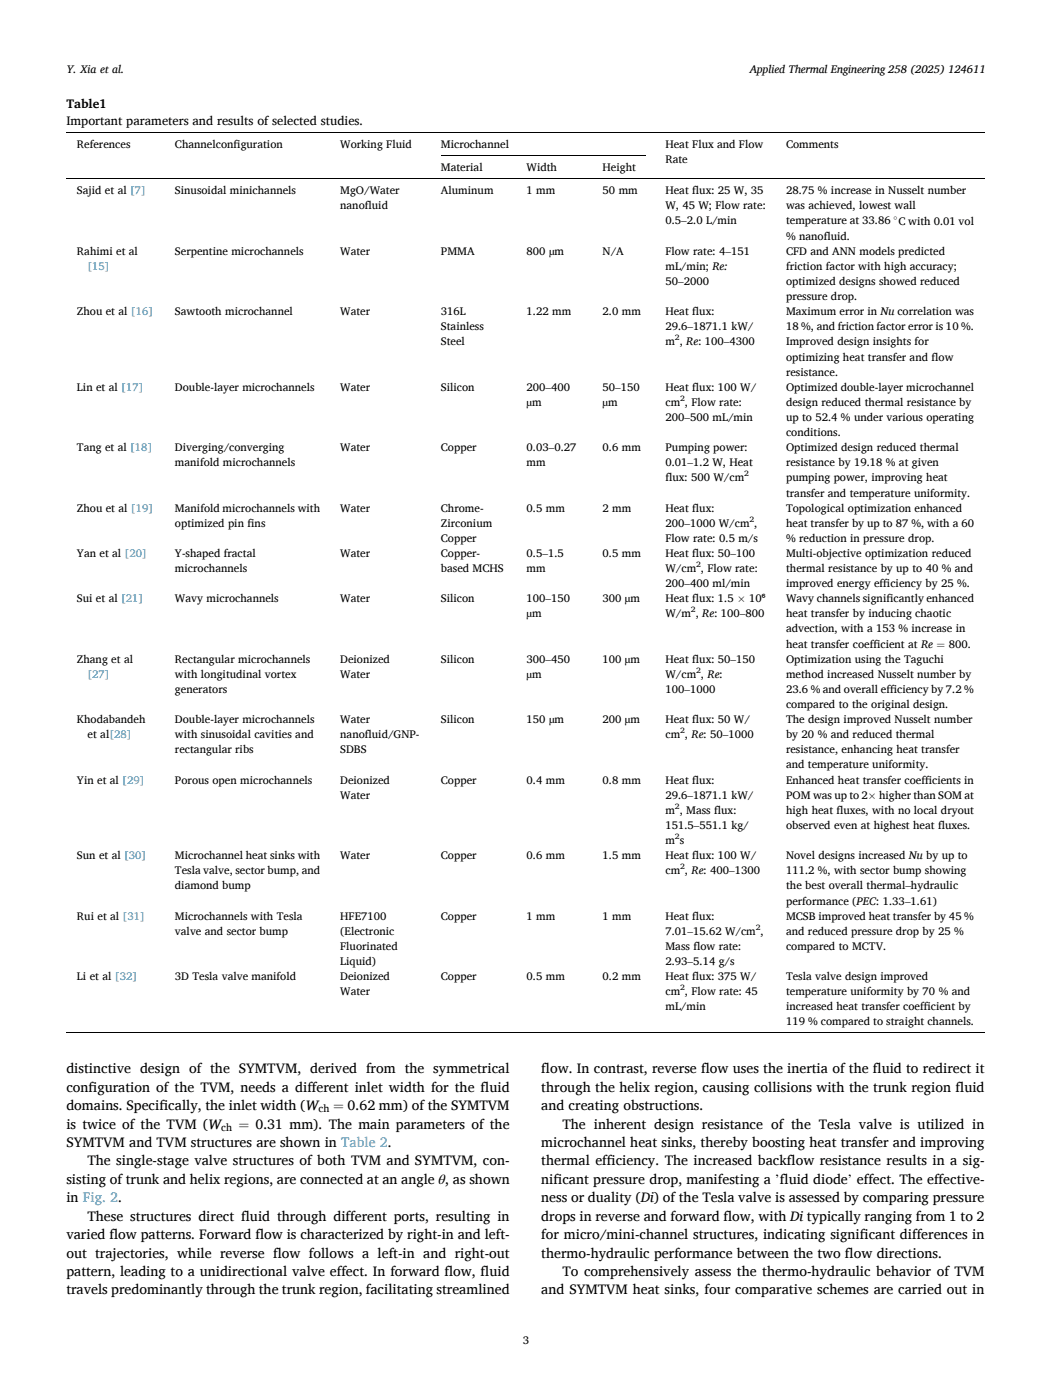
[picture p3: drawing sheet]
<svg xmlns="http://www.w3.org/2000/svg" width="210mm" height="280mm" viewBox="0 0 210 280" stroke-linecap="round" stroke-linejoin="round" font-family="sans-serif">
<defs><g id="words">
<g font-size="2.8">
<text x="13.3" y="214.6">distinctive design of the SYMTVM, derived from the symmetrical</text>
<text x="108.2" y="214.6">f</text>
<text x="108.2" y="214.6">low. In contrast, reverse f</text>
<text x="140.1" y="214.6">low uses the inertia of the f</text>
<text x="174.4" y="214.6">luid to redirect it</text>
<text x="13.3" y="218.3">conf</text>
<text x="13.3" y="222">domains. Specif</text>
<text x="17.7" y="218.3">iguration of the TVM, needs a different inlet width for the f</text>
<text x="31.9" y="222">ically, the inlet width (W</text>
<text x="96" y="218.3">luid</text>
<text x="108.2" y="218.3">through the helix region, causing collisions with the trunk region f</text>
<text x="190.9" y="218.3">luid</text>
<text x="13.3" y="225.7">is twice of the TVM (W</text>
<text x="47.6" y="225.7">= 0.31 mm). The main parameters of the</text>
<text x="66.6" y="222">= 0.62 mm) of the SYMTVM</text>
<text x="108.2" y="222">and creating obstructions.</text>
<text x="112.4" y="225.7">The inherent design resistance of the Tesla valve is utilized in</text>
<text x="13.3" y="229.4">SYMTVM and TVM structures are shown in Table 2.</text>
<text x="17.5" y="233.1">The single-stage valve structures of both TVM and SYMTVM, con-</text>
<text x="108.2" y="229.4">microchannel heat sinks, thereby boosting heat transfer and improving</text>
<text x="108.2" y="233.1">thermal eff</text>
<text x="121.3" y="233.1">iciency. The increased backf</text>
<text x="157.2" y="233.1">low resistance results in a sig-</text>
<text x="13.3" y="236.8">sisting of trunk and helix regions, are connected at an angle θ, as shown</text>
<text x="108.2" y="236.8">nif</text>
<text x="110.6" y="236.8">icant pressure drop, manifesting a ’f</text>
<text x="155.8" y="236.8">luid diode’ effect. The effective-</text>
<text x="13.3" y="240.5">in Fig. 2.</text>
<text x="17.5" y="244.1">These structures direct f</text>
<text x="48.2" y="244.1">luid through different ports, resulting in</text>
<text x="108.2" y="240.5">ness or duality (Di) of the Tesla valve is assessed by comparing pressure</text>
<text x="108.2" y="244.1">drops in reverse and forward f</text>
<text x="144.5" y="244.1">low, with Di typically ranging from 1 to 2</text>
<text x="13.3" y="247.8">varied f</text>
<text x="13.3" y="251.5">out trajectories, while reverse f</text>
<text x="21.9" y="247.8">low patterns. Forward f</text>
<text x="51" y="247.8">low is characterized by right-in and left-</text>
<text x="54.6" y="251.5">low follows a left-in and right-out</text>
<text x="108.2" y="247.8">for micro/mini-channel structures, indicating signif</text>
<text x="108.2" y="251.5">thermo-hydraulic performance between the two f</text>
<text x="168.8" y="251.5">low directions.</text>
<text x="171.8" y="247.8">icant differences in</text>
<text x="13.3" y="255.2">pattern, leading to a unidirectional valve effect. In forward f</text>
<text x="88.8" y="255.2">low, f</text>
<text x="96" y="255.2">luid</text>
<text x="112.4" y="255.2">To comprehensively assess the thermo-hydraulic behavior of TVM</text>
<text x="13.3" y="258.9">travels predominantly through the trunk region, facilitating streamlined</text>
<text x="108.2" y="258.9">and SYMTVM heat sinks, four comparative schemes are carried out in</text>
</g>
<g font-size="2.5">
<text x="13.3" y="21.6">Table1</text>
<text x="13.3" y="24.9">Important parameters and results of selected studies.</text>
</g>
<g font-size="2.2">
<text x="13.3" y="14.6">Y. Xia et al.</text>
<text x="149.8" y="14.6">Applied Thermal Engineering 258 (2025) 124611</text>
<text x="15.4" y="29.6">References</text>
<text x="35" y="29.6">Channelconf</text>
<text x="46.7" y="29.6">iguration</text>
<text x="68" y="29.6">Working Fluid</text>
<text x="88.1" y="29.6">Microchannel</text>
<text x="133" y="29.6">Heat Flux and Flow</text>
<text x="157.1" y="29.6">Comments</text>
<text x="88.1" y="34.2">Material</text>
<text x="105.2" y="34.2">Width</text>
<text x="120.4" y="34.2">Height</text>
<text x="133" y="32.6">Rate</text>
<text x="15.4" y="38.8">Sajid et al [7]</text>
<text x="35" y="38.8">Sinusoidal minichannels</text>
<text x="68" y="38.8">MgO/Water</text>
<text x="68" y="41.9">nanof</text>
<text x="72.9" y="41.9">luid</text>
<text x="88.1" y="38.8">Aluminum</text>
<text x="105.2" y="38.8">1 mm</text>
<text x="120.4" y="38.8">50 mm</text>
<text x="133" y="38.8">Heat f</text>
<text x="133" y="41.9">W, 45 W; Flow rate:</text>
<text x="138.3" y="38.8">lux: 25 W, 35</text>
<text x="157.1" y="38.8">28.75 % increase in Nusselt number</text>
<text x="157.1" y="41.9">was achieved, lowest wall</text>
<text x="133" y="44.9">0.5–2.0 L/min</text>
<text x="157.1" y="44.9">temperature at 33.86 C with 0.01 vol</text>
<text x="157.1" y="47.9">% nanof</text>
<text x="164.6" y="47.9">luid.</text>
<text x="15.4" y="50.9">Rahimi et al</text>
<text x="35" y="50.9">Serpentine microchannels</text>
<text x="68" y="50.9">Water</text>
<text x="88.1" y="50.9">PMMA</text>
<text x="105.2" y="50.9">800 µm</text>
<text x="120.4" y="50.9">N/A</text>
<text x="133" y="50.9">Flow rate: 4–151</text>
<text x="133" y="54">mL/min; Re:</text>
<text x="157.1" y="50.9">CFD and ANN models predicted</text>
<text x="157.1" y="54">friction factor with high accuracy;</text>
<text x="133" y="57">50–2000</text>
<text x="157.1" y="57">optimized designs showed reduced</text>
<text x="157.1" y="60">pressure drop.</text>
<text x="15.4" y="63">Zhou et al [16]</text>
<text x="35" y="63">Sawtooth microchannel</text>
<text x="68" y="63">Water</text>
<text x="88.1" y="63">316L</text>
<text x="105.2" y="63">1.22 mm</text>
<text x="120.4" y="63">2.0 mm</text>
<text x="133" y="63">Heat f</text>
<text x="138.3" y="63">lux:</text>
<text x="157.1" y="63">Maximum error in Nu correlation was</text>
<text x="88.1" y="66.1">Stainless</text>
<text x="88.1" y="69.1">Steel</text>
<text x="133" y="66.1">29.6–1871.1 kW/</text>
<text x="133" y="69.1">m , Re: 100–4300</text>
<text x="157.1" y="66.1">18 %, and friction factor error is 10 %.</text>
<text x="157.1" y="69.1">Improved design insights for</text>
<text x="157.1" y="72.1">optimizing heat transfer and f</text>
<text x="157.1" y="75.1">resistance.</text>
<text x="186.1" y="72.1">low</text>
<text x="15.4" y="78.1">Lin et al [17]</text>
<text x="35" y="78.1">Double-layer microchannels</text>
<text x="68" y="78.1">Water</text>
<text x="88.1" y="78.1">Silicon</text>
<text x="105.2" y="78.1">200–400</text>
<text x="105.2" y="81.2">µm</text>
<text x="120.4" y="78.1">50–150</text>
<text x="120.4" y="81.2">µm</text>
<text x="133" y="78.1">Heat f</text>
<text x="133" y="81.2">cm , Flow rate:</text>
<text x="138.3" y="78.1">lux: 100 W/</text>
<text x="157.1" y="78.1">Optimized double-layer microchannel</text>
<text x="157.1" y="81.2">design reduced thermal resistance by</text>
<text x="133" y="84.2">200–500 mL/min</text>
<text x="157.1" y="84.2">up to 52.4 % under various operating</text>
<text x="157.1" y="87.2">conditions.</text>
<text x="15.4" y="90.2">Tang et al [18]</text>
<text x="35" y="90.2">Diverging/converging</text>
<text x="35" y="93.3">manifold microchannels</text>
<text x="68" y="90.2">Water</text>
<text x="88.1" y="90.2">Copper</text>
<text x="105.2" y="90.2">0.03–0.27</text>
<text x="105.2" y="93.3">mm</text>
<text x="120.4" y="90.2">0.6 mm</text>
<text x="133" y="90.2">Pumping power:</text>
<text x="133" y="93.3">0.01–1.2 W, Heat</text>
<text x="157.1" y="90.2">Optimized design reduced thermal</text>
<text x="157.1" y="93.3">resistance by 19.18 % at given</text>
<text x="133" y="96.3">f</text>
<text x="133" y="96.3">lux: 500 W/cm</text>
<text x="157.1" y="96.3">pumping power, improving heat</text>
<text x="157.1" y="99.3">transfer and temperature uniformity.</text>
<text x="15.4" y="102.3">Zhou et al [19]</text>
<text x="35" y="102.3">Manifold microchannels with</text>
<text x="35" y="105.3">optimized pin f</text>
<text x="49.5" y="105.3">ins</text>
<text x="68" y="102.3">Water</text>
<text x="88.1" y="102.3">Chrome-</text>
<text x="88.1" y="105.3">Zirconium</text>
<text x="105.2" y="102.3">0.5 mm</text>
<text x="120.4" y="102.3">2 mm</text>
<text x="133" y="102.3">Heat f</text>
<text x="133" y="105.3">200–1000 W/cm ,</text>
<text x="138.3" y="102.3">lux:</text>
<text x="157.1" y="102.3">Topological optimization enhanced</text>
<text x="157.1" y="105.3">heat transfer by up to 87 %, with a 60</text>
<text x="15.4" y="111.4">Yan et al [20]</text>
<text x="35" y="111.4">Y-shaped fractal</text>
<text x="68" y="111.4">Water</text>
<text x="88.1" y="108.4">Copper</text>
<text x="88.1" y="111.4">Copper-</text>
<text x="105.2" y="111.4">0.5–1.5</text>
<text x="120.4" y="111.4">0.5 mm</text>
<text x="133" y="108.4">Flow rate: 0.5 m/s</text>
<text x="133" y="111.4">Heat f</text>
<text x="138.3" y="111.4">lux: 50–100</text>
<text x="157.1" y="111.4">Multi-objective optimization reduced</text>
<text x="157.1" y="108.4">% reduction in pressure drop.</text>
<text x="35" y="114.4">microchannels</text>
<text x="88.1" y="114.4">based MCHS</text>
<text x="105.2" y="114.4">mm</text>
<text x="133" y="117.4">200–400 ml/min</text>
<text x="133" y="114.4">W/cm , Flow rate:</text>
<text x="157.1" y="114.4">thermal resistance by up to 40 % and</text>
<text x="157.1" y="117.4">improved energy eff</text>
<text x="176.5" y="117.4">iciency by 25 %.</text>
<text x="15.4" y="120.5">Sui et al [21]</text>
<text x="35" y="120.5">Wavy microchannels</text>
<text x="68" y="120.5">Water</text>
<text x="88.1" y="120.5">Silicon</text>
<text x="105.2" y="120.5">100–150</text>
<text x="105.2" y="123.5">µm</text>
<text x="120.4" y="120.5">300 µm</text>
<text x="133" y="120.5">Heat f</text>
<text x="133" y="123.5">W/m , Re: 100–800</text>
<text x="138.3" y="120.5">lux: 1.5 × 10⁶</text>
<text x="157.1" y="120.5">Wavy channels signif</text>
<text x="157.1" y="123.5">heat transfer by inducing chaotic</text>
<text x="177.1" y="120.5">icantly enhanced</text>
<text x="157.1" y="126.5">advection, with a 153 % increase in</text>
<text x="157.1" y="129.5">heat transfer coeff</text>
<text x="174.5" y="129.5">icient at Re = 800.</text>
<text x="15.4" y="132.5">Zhang et al</text>
<text x="35" y="132.5">Rectangular microchannels</text>
<text x="35" y="135.6">with longitudinal vortex</text>
<text x="68" y="132.5">Deionized</text>
<text x="68" y="135.6">Water</text>
<text x="88.1" y="132.5">Silicon</text>
<text x="105.2" y="132.5">300–450</text>
<text x="105.2" y="135.6">µm</text>
<text x="120.4" y="132.5">100 µm</text>
<text x="133" y="132.5">Heat f</text>
<text x="133" y="135.6">W/cm , Re:</text>
<text x="138.3" y="132.5">lux: 50–150</text>
<text x="157.1" y="132.5">Optimization using the Taguchi</text>
<text x="157.1" y="135.6">method increased Nusselt number by</text>
<text x="35" y="138.6">generators</text>
<text x="133" y="138.6">100–1000</text>
<text x="157.1" y="138.6">23.6 % and overall eff</text>
<text x="157.1" y="141.6">compared to the original design.</text>
<text x="177.8" y="138.6">iciency by 7.2 %</text>
<text x="15.4" y="144.6">Khodabandeh</text>
<text x="17.5" y="147.7">et al[28]</text>
<text x="35" y="144.6">Double-layer microchannels</text>
<text x="35" y="147.7">with sinusoidal cavities and</text>
<text x="68" y="144.6">Water</text>
<text x="68" y="147.7">nanof</text>
<text x="72.9" y="147.7">luid/GNP-</text>
<text x="88.1" y="144.6">Silicon</text>
<text x="105.2" y="144.6">150 µm</text>
<text x="120.4" y="144.6">200 µm</text>
<text x="133" y="144.6">Heat f</text>
<text x="133" y="147.7">cm , Re: 50–1000</text>
<text x="138.3" y="144.6">lux: 50 W/</text>
<text x="157.1" y="144.6">The design improved Nusselt number</text>
<text x="157.1" y="147.7">by 20 % and reduced thermal</text>
<text x="35" y="150.7">rectangular ribs</text>
<text x="68" y="150.7">SDBS</text>
<text x="157.1" y="150.7">resistance, enhancing heat transfer</text>
<text x="157.1" y="153.7">and temperature uniformity.</text>
<text x="15.4" y="156.7">Yin et al [29]</text>
<text x="35" y="156.7">Porous open microchannels</text>
<text x="68" y="156.7">Deionized</text>
<text x="68" y="159.8">Water</text>
<text x="88.1" y="156.7">Copper</text>
<text x="105.2" y="156.7">0.4 mm</text>
<text x="120.4" y="156.7">0.8 mm</text>
<text x="133" y="156.7">Heat f</text>
<text x="133" y="159.8">29.6–1871.1 kW/</text>
<text x="138.3" y="156.7">lux:</text>
<text x="157.1" y="156.7">Enhanced heat transfer coeff</text>
<text x="157.1" y="159.8">POM was up to 2× higher than SOM at</text>
<text x="184.8" y="156.7">icients in</text>
<text x="133" y="165.8">151.5–551.1 kg/</text>
<text x="133" y="162.8">m , Mass f</text>
<text x="142.7" y="162.8">lux:</text>
<text x="157.1" y="162.8">high heat f</text>
<text x="157.1" y="165.8">observed even at highest heat f</text>
<text x="167.1" y="162.8">luxes, with no local dryout</text>
<text x="187.4" y="165.8">luxes.</text>
<text x="15.4" y="171.8">Sun et al [30]</text>
<text x="35" y="171.8">Microchannel heat sinks with</text>
<text x="68" y="171.8">Water</text>
<text x="88.1" y="171.8">Copper</text>
<text x="105.2" y="171.8">0.6 mm</text>
<text x="120.4" y="171.8">1.5 mm</text>
<text x="133" y="168.8">m s</text>
<text x="133" y="171.8">Heat f</text>
<text x="138.3" y="171.8">lux: 100 W/</text>
<text x="157.1" y="171.8">Novel designs increased Nu by up to</text>
<text x="35" y="174.9">Tesla valve, sector bump, and</text>
<text x="35" y="177.9">diamond bump</text>
<text x="133" y="174.9">cm , Re: 400–1300</text>
<text x="157.1" y="174.9">111.2 %, with sector bump showing</text>
<text x="157.1" y="177.9">the best overall thermal–hydraulic</text>
<text x="15.4" y="183.9">Rui et al [31]</text>
<text x="35" y="183.9">Microchannels with Tesla</text>
<text x="68" y="183.9">HFE7100</text>
<text x="88.1" y="183.9">Copper</text>
<text x="105.2" y="183.9">1 mm</text>
<text x="120.4" y="183.9">1 mm</text>
<text x="133" y="183.9">Heat f</text>
<text x="138.3" y="183.9">lux:</text>
<text x="157.1" y="183.9">MCSB improved heat transfer by 45 %</text>
<text x="157.1" y="180.9">performance (PEC: 1.33–1.61)</text>
<text x="35" y="187">valve and sector bump</text>
<text x="68" y="187">(Electronic</text>
<text x="68" y="190">Fluorinated</text>
<text x="133" y="190">Mass f</text>
<text x="133" y="187">7.01–15.62 W/cm ,</text>
<text x="138.5" y="190">low rate:</text>
<text x="157.1" y="187">and reduced pressure drop by 25 %</text>
<text x="157.1" y="190">compared to MCTV.</text>
<text x="15.4" y="196">Li et al [32]</text>
<text x="35" y="196">3D Tesla valve manifold</text>
<text x="68" y="196">Deionized</text>
<text x="68" y="193">Liquid)</text>
<text x="88.1" y="196">Copper</text>
<text x="105.2" y="196">0.5 mm</text>
<text x="120.4" y="196">0.2 mm</text>
<text x="133" y="193">2.93–5.14 g/s</text>
<text x="133" y="196">Heat f</text>
<text x="138.3" y="196">lux: 375 W/</text>
<text x="157.1" y="196">Tesla valve design improved</text>
<text x="68" y="199">Water</text>
<text x="133" y="199">cm , Flow rate: 45</text>
<text x="133" y="202.1">mL/min</text>
<text x="157.1" y="199">temperature uniformity by 70 % and</text>
<text x="157.1" y="202.1">increased heat transfer coeff</text>
<text x="184.6" y="202.1">icient by</text>
<text x="157.1" y="205.1">119 % compared to straight channels.</text>
<text x="104.5" y="268.8">3</text>
</g>
<g font-size="2.2" fill="#2196d1">
<text x="17.5" y="54">[15]</text>
<text x="17.5" y="135.6">[27]</text>
</g>
<g font-size="2.1">
<text x="44.2" y="226.2">ch</text>
<text x="63.7" y="222.5">ch</text>
</g>
<g font-size="1.6">
<text x="178.6" y="44.1">◦</text>
<text x="134.9" y="68.1">2</text>
<text x="135.9" y="80.2">2</text>
<text x="148.7" y="95.3">2</text>
<text x="149.8" y="104.3">2</text>
<text x="139.1" y="113.4">2</text>
<text x="138.1" y="122.5">2</text>
<text x="139.1" y="134.6">2</text>
<text x="135.9" y="146.7">2</text>
<text x="134.9" y="161.8">2</text>
<text x="134.9" y="167.8">2</text>
<text x="135.9" y="173.9">2</text>
<text x="151" y="186">2</text>
<text x="135.9" y="198">2</text>
</g>
</g></defs>
<path d="M13.3 26.4h183.4" fill="none" stroke="#000" stroke-width=".2"/>
<path d="M13.3 206.7h183.4z" fill="#fff"/>
<path d="M13.3 35.7h183.4M88.1 31.1h40.9M13.3 206.6h183.4" fill="none" stroke="#000" stroke-width=".2"/>
<use href="#words"/>
</svg>
